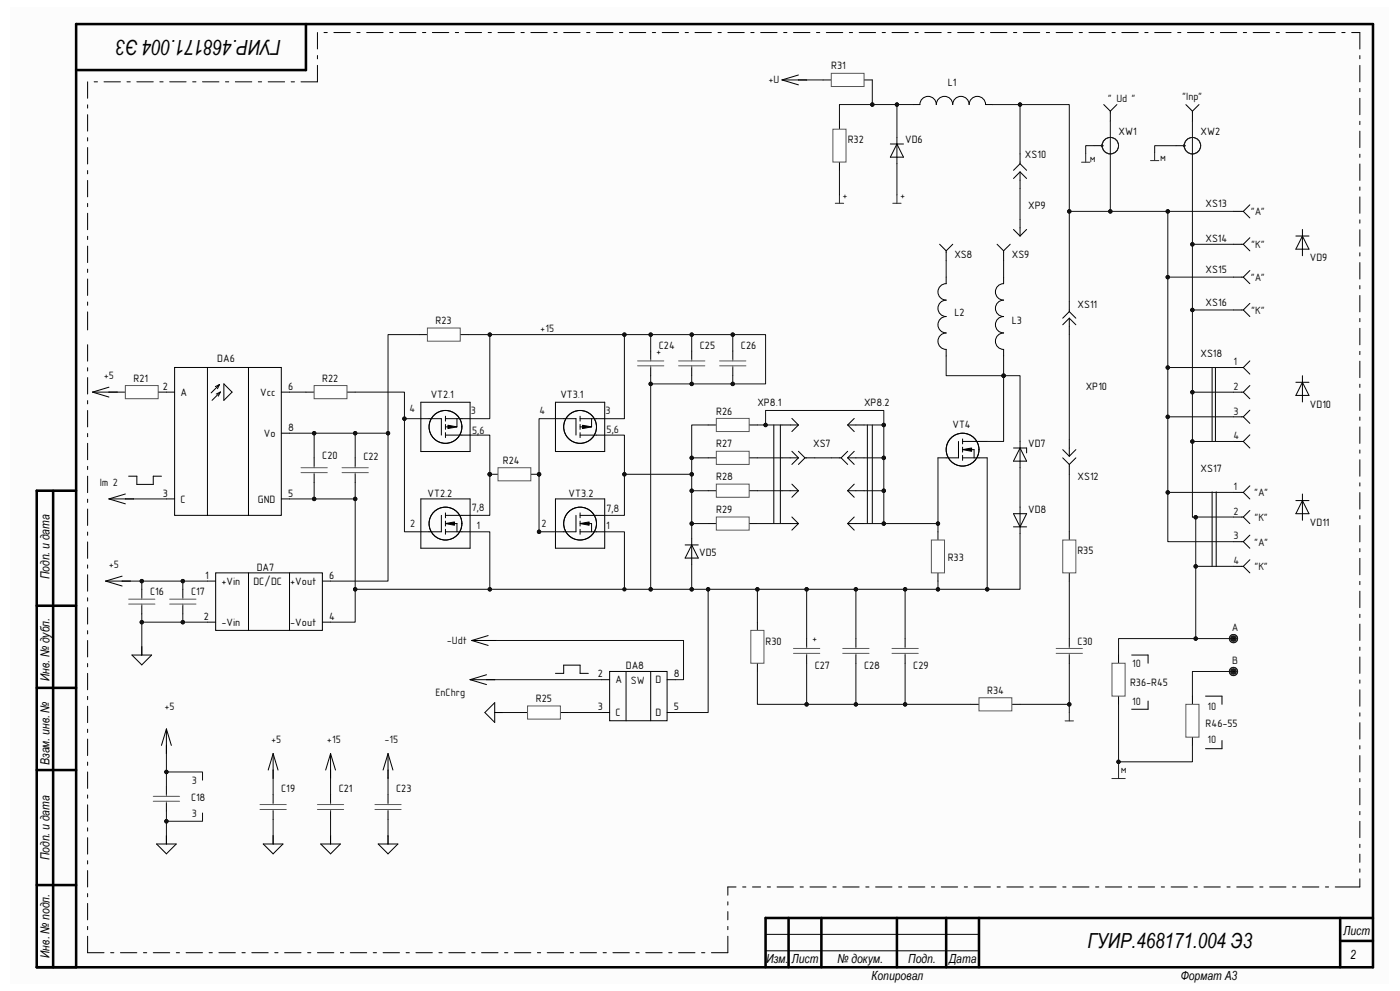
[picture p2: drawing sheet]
<svg xmlns="http://www.w3.org/2000/svg" width="420mm" height="297mm" viewBox="0 0 420 297" stroke-linecap="round" stroke-linejoin="round" font-family="sans-serif">
<defs><g id="words">
<g font-size="6.2">
<text x="84.4" y="11.9" transform="rotate(-180 84.4 11.9)">ГУИР.468171.004 Э3</text>
<text x="326.2" y="284.2">ГУИР.468171.004 Э3</text>
</g>
<g font-size="3.8">
<text x="14.8" y="173.6" transform="rotate(-90 14.8 173.6)">Подп. и дата</text>
<text x="14.8" y="204.2" transform="rotate(-90 14.8 204.2)">Инв. № дубл.</text>
<text x="14.8" y="229.3" transform="rotate(-90 14.8 229.3)">Взам. инв. №</text>
<text x="14.8" y="257.9" transform="rotate(-90 14.8 257.9)">Подп. и дата</text>
<text x="403" y="280.4">Лист</text>
<text x="14.8" y="287.1" transform="rotate(-90 14.8 287.1)">Инв. № подл.</text>
<text x="405" y="287.3">2</text>
<text x="229.9" y="288.8">Изм.</text>
<text x="237.5" y="288.8">Лист</text>
<text x="251.3" y="288.8">№ докум.</text>
<text x="261.4" y="293.7">Копировал</text>
<text x="272.5" y="288.8">Подп.</text>
<text x="284.7" y="288.8">Дата</text>
<text x="354.2" y="293.7">Формат А3</text>
</g>
<g font-size="3.2">
<text x="249.4" y="20.8">R31</text>
<text x="284.3" y="25.7">L1</text>
<text x="335.5" y="40.5">XW1</text>
<text x="360.2" y="40.5">XW2</text>
<text x="254.3" y="43">R32</text>
<text x="271.5" y="43">VD6</text>
<text x="307.5" y="47.3">XS10</text>
<text x="308.4" y="62.7">XP9</text>
<text x="361.7" y="62.1">XS13</text>
<text x="286.3" y="77.5">XS8</text>
<text x="303.5" y="77.5">XS9</text>
<text x="361.7" y="72.5">XS14</text>
<text x="361.7" y="81.8">XS15</text>
<text x="392.9" y="78.3">VD9</text>
<text x="286.3" y="94.7">L2</text>
<text x="323.2" y="92.2">XS11</text>
<text x="361.7" y="91.7">XS16</text>
<text x="130.7" y="97.2">R23</text>
<text x="303.5" y="97.2">L3</text>
<text x="197.7" y="104.5">C24</text>
<text x="210" y="104.5">C25</text>
<text x="222.3" y="104.5">C26</text>
<text x="360.2" y="107">XS18</text>
<text x="65.2" y="108.5">DA6</text>
<text x="40" y="114.4">R21</text>
<text x="48.9" y="116.8">2</text>
<text x="54.1" y="118.6">A</text>
<text x="78.1" y="118.6">Vcc</text>
<text x="86.4" y="116.8">6</text>
<text x="96.7" y="114.4">R22</text>
<text x="129.2" y="119.3">VT2.1</text>
<text x="168.1" y="119.3">VT3.1</text>
<text x="325.7" y="116.8">XP10</text>
<text x="214.9" y="124.2">R26</text>
<text x="227.2" y="121.8">XP8.1</text>
<text x="259.2" y="121.8">XP8.2</text>
<text x="392.9" y="122.1">VD10</text>
<text x="79.1" y="130.9">Vo</text>
<text x="86.4" y="129.2">8</text>
<text x="285.8" y="128.2">VT4</text>
<text x="96.7" y="137.5">C20</text>
<text x="214.9" y="134.1">R27</text>
<text x="244" y="134.1">XS7</text>
<text x="308.4" y="134.1">VD7</text>
<text x="109" y="138">C22</text>
<text x="150.9" y="139">R24</text>
<text x="214.9" y="143.9">R28</text>
<text x="323.2" y="143.9">XS12</text>
<text x="360.2" y="141.5">XS17</text>
<text x="48.9" y="148.8">3</text>
<text x="86.4" y="148.8">5</text>
<text x="128.2" y="148.8">VT2.2</text>
<text x="170.6" y="148.8">VT3.2</text>
<text x="54.1" y="150.6">C</text>
<text x="77.4" y="150.6">GND</text>
<text x="214.9" y="153.8">R29</text>
<text x="308.4" y="153.8">VD8</text>
<text x="392.9" y="157.6">VD11</text>
<text x="209.7" y="166.7">VD5</text>
<text x="323.2" y="166.1">R35</text>
<text x="61.6" y="173.5">1</text>
<text x="77" y="171">DA7</text>
<text x="98.7" y="173.5">6</text>
<text x="284.3" y="168.1">R33</text>
<text x="45" y="178.4">C16</text>
<text x="57.3" y="178.4">C17</text>
<text x="66.4" y="175.2">+Vin</text>
<text x="76" y="175.5">DC/DC</text>
<text x="87.1" y="175.2">+Vout</text>
<text x="61.2" y="185.8">2</text>
<text x="98.7" y="185.8">4</text>
<text x="66.4" y="187.5">-Vin</text>
<text x="87.1" y="187.5">-Vout</text>
<text x="229.7" y="193.2">R30</text>
<text x="323.2" y="193.2">C30</text>
<text x="179.4" y="203">2</text>
<text x="187.8" y="200.6">DA8</text>
<text x="202.1" y="203">8</text>
<text x="244.4" y="200.6">C27</text>
<text x="259.2" y="200.6">C28</text>
<text x="274" y="200.6">C29</text>
<text x="184.6" y="204.8">A</text>
<text x="196.6" y="204.8">D</text>
<text x="296.2" y="207.9">R34</text>
<text x="339" y="205.5">R36-R45</text>
<text x="160.7" y="210.4">R25</text>
<text x="179.4" y="212.9">3</text>
<text x="184.6" y="214.6">C</text>
<text x="196.6" y="214.6">D</text>
<text x="202.1" y="212.9">5</text>
<text x="361.7" y="217.8">R46-55</text>
<text x="57.3" y="239.9">C18</text>
<text x="84.4" y="237.5">C19</text>
<text x="101.6" y="237.5">C21</text>
<text x="118.9" y="237.5">C23</text>
</g>
<g font-size="3.2" fill="#0e0e0e">
<text x="230.5" y="25">+U</text>
<text x="354.8" y="30">&quot;Iпр&quot;</text>
<text x="332.5" y="30.5">&quot; Ud &quot;</text>
<text x="326.9" y="48.6">м</text>
<text x="348.1" y="48.1">м</text>
<text x="252.8" y="59.5">+</text>
<text x="270" y="59.5">+</text>
<text x="375.3" y="64.4">&quot;А&quot;</text>
<text x="375.5" y="74.3">&quot;К&quot;</text>
<text x="375.3" y="84.1">&quot;А&quot;</text>
<text x="375.5" y="94">&quot;К&quot;</text>
<text x="162.1" y="99.5">+15</text>
<text x="196.9" y="106.3">+</text>
<text x="31.2" y="113.7">+5</text>
<text x="370" y="109.5">1</text>
<text x="370" y="116.8">2</text>
<text x="122.9" y="123.5">4</text>
<text x="141.2" y="124.1">3</text>
<text x="161.8" y="124.1">4</text>
<text x="181.6" y="124.1">3</text>
<text x="370" y="124.2">3</text>
<text x="141.6" y="130">5,6</text>
<text x="182" y="129.9">5,6</text>
<text x="370" y="131.6">4</text>
<text x="29.9" y="145.7">Im 2</text>
<text x="370" y="146.9">1</text>
<text x="376.3" y="148.7">&quot;А&quot;</text>
<text x="141.5" y="153.1">7,8</text>
<text x="181.9" y="153.6">7,8</text>
<text x="370" y="154.3">2</text>
<text x="123" y="158">2</text>
<text x="142.9" y="158.5">1</text>
<text x="162.4" y="158">2</text>
<text x="181.8" y="158.5">1</text>
<text x="370" y="161.7">3</text>
<text x="376.4" y="156.1">&quot;К&quot;</text>
<text x="376.3" y="163.5">&quot;А&quot;</text>
<text x="32.6" y="170.3">+5</text>
<text x="370" y="169">4</text>
<text x="376.4" y="170.9">&quot;К&quot;</text>
<text x="369.5" y="189">A</text>
<text x="134" y="193">-Udt</text>
<text x="243.7" y="192.5">+</text>
<text x="339.6" y="199.9">10</text>
<text x="369.7" y="198.9">B</text>
<text x="130.6" y="208.7">EnChrg</text>
<text x="189.3" y="205">SW</text>
<text x="49.4" y="212.7">+5</text>
<text x="339.6" y="211.2">10</text>
<text x="362.3" y="212.7">10</text>
<text x="81.4" y="222.6">+5</text>
<text x="98.1" y="222.6">+15</text>
<text x="115.3" y="222.6">-15</text>
<text x="362.3" y="222.6">10</text>
<text x="336.3" y="231.8">м</text>
<text x="57.5" y="234.9">3</text>
<text x="57.5" y="244.7">3</text>
</g>
</g></defs>
<path d="M3.1 2.3h413.7v292.5h-413.7z" fill-rule="evenodd" fill="#fcfcfc"/>
<g fill="none" stroke="#000" stroke-width=".76">
<path d="M91.8 7.2v13.8h-69M15.9 147.1v142.8M22.8 147.1h-11.8v142.8h400.9v-282.7h-389.1v282.7M11 181.5h11.8M11 206.2h11.8M11 230.8h11.8M11 265.3h11.8M236.6 275.1v14.8M246.4 275.1v14.8M269.1 275.1v14.8M283.8 275.1v14.8M293.7 275.1v14.8"/>
<path d="M402 275.1v14.8M411.9 275.1h-182.2v14.8M402 282h9.9"/>
</g>
<g fill="none" stroke="#000" stroke-width=".3">
<path d="M234.6 24l4.9 1.4M234.6 24h7.4M239.5 22.5l-4.9 1.5M27.8 117.5l4.9 1.5M27.8 117.5h9.8M32.7 116l-4.9 1.5M47.5 117.5h2.4M65.9 115.2l-2.5 2.6M65.9 115.2l-1.3 .7M65.9 115.2l-.7 1.3M66.1 117.5l-2.5 2.5M66.1 117.5l-1.2 .6"/>
<path d="M66.1 117.5l-.6 1.2M363.6 110.2v22.1M364.6 110.2v22.1M232.1 127.4v29.5M234.1 127.4v29.5M260.2 127.4v29.5M261.7 127.4v29.5M32.7 149.5l4.9 1.5M32.7 149.5h7.4M37.6 148.1l-4.9 1.4M38.6 142.7h2.5v2.5h4.9v-2.5h2.4M363.6 147.4v22.4"/>
<path d="M364.8 147.4v22.4M31.7 174.2l4.9 1.4M31.7 174.2h7.4M36.6 172.7l-4.9 1.5M39.6 196.3h5.9l-3 3zM42.5 193.9v2.4M141.5 192l4.9 1.4M141.5 192h7.4M146.4 190.5l-4.9 1.5M339.5 196.3h4.9v2.5M370 191.4h.1M49.9 218.5v7.4"/>
<path d="M49.9 218.5l-1.5 4.9M49.9 218.5l1.5 4.9M141 203.7l5 1.5M141 203.7h7.4M145.5 213.6l2.9-3v5.9zM146 202.2l-5 1.5M148.4 213.6h2.5M166.6 201.8h2.5v-2.5h4.9v2.5h2.5M344.4 210.1v2.5h-4.9M361.7 208.6h4.9v2.5M370 201.3h.1M81.9 225.9v7.4"/>
<path d="M81.9 225.9l-1.4 4.9M81.9 225.9l1.5 4.9M99.2 225.9v7.4M99.2 225.9l-1.5 4.9M99.2 225.9l1.4 4.9M116.4 225.9v7.4M116.4 225.9l-1.5 4.9M116.4 225.9l1.5 4.9M366.6 221.9v2.5h-4.9M47 253h5.9l-3 2.9zM49.9 250.5v2.5M79 253h5.9l-3 2.9z"/>
<path d="M81.9 250.5v2.5M96.2 253h5.9l-2.9 2.9zM99.2 250.5v2.5M113.5 253h5.9l-3 2.9zM116.4 250.5v2.5M229.7 280h64M229.7 285h64"/>
</g>
<g fill="none" stroke="#1c1c1c" stroke-width=".3">
<circle cx="370" cy="191.4" r=".79"/>
<circle cx="370" cy="191.4" r=".2"/>
<circle cx="370" cy="191.3" r=".1"/>
<circle cx="370" cy="191.4" r=".39"/>
<circle cx="370" cy="191.4" r=".59"/>
<circle cx="370" cy="191.4" r="1.23"/>
<circle cx="370" cy="201.3" r=".79"/>
<circle cx="370" cy="201.2" r=".2"/>
<circle cx="370" cy="201.1" r=".1"/>
<circle cx="370" cy="201.3" r=".39"/>
<circle cx="370" cy="201.2" r=".59"/>
<circle cx="370" cy="201.3" r=".59"/>
<circle cx="370" cy="201.3" r="1.23"/>
</g>
<path d="M251.8 58.4v2.5M269.1 58.4v2.5M324.5 48.6h2.5M325.7 46.1v2.5M345.1 48.1h2.5M346.4 45.6v2.5M250.6 60.9h2.5M267.8 60.9h2.5M319.5 216.1h2.5M320.8 213.6v2.5" fill="none" stroke="#262626" stroke-width=".3"/>
<path d="M37.6 115.6h9.9v3.9h-9.9z" fill-rule="evenodd" fill="#fefefe"/>
<path d="M37.6 115.6h9.9v3.9h-9.9z" fill="none" stroke="#585858" stroke-width=".3"/>
<path d="M91.8 117.5h2.4M104.1 117.5h2.5" fill="none" stroke="#000" stroke-width=".3"/>
<path d="M94.2 115.6h9.9v3.9h-9.9z" fill-rule="evenodd" fill="#fefefe"/>
<path d="M94.2 115.6h9.9v3.9h-9.9z" fill="none" stroke="#585858" stroke-width=".3"/>
<path d="M125.8 100.3h2.4M138.1 100.3h2.4" fill="none" stroke="#000" stroke-width=".3"/>
<path d="M128.2 98.3h9.9v4h-9.9z" fill-rule="evenodd" fill="#fefefe"/>
<path d="M128.2 98.3h9.9v4h-9.9z" fill="none" stroke="#585858" stroke-width=".3"/>
<circle cx="146.9" cy="142.1" r=".5" fill="#0e0e0e"/>
<circle cx="146.9" cy="142.1" r=".5" fill="none" stroke="#0e0e0e" stroke-width=".3"/>
<circle cx="161.7" cy="142.1" r=".5" fill="#0e0e0e"/>
<circle cx="161.7" cy="142.1" r=".5" fill="none" stroke="#0e0e0e" stroke-width=".3"/>
<path d="M146.9 142.1h2.5" fill="none" stroke="#000" stroke-width=".3"/>
<circle cx="146.9" cy="142.1" r=".5" fill="#0e0e0e"/>
<circle cx="146.9" cy="142.1" r=".5" fill="none" stroke="#0e0e0e" stroke-width=".3"/>
<path d="M159.2 142.1h2.5" fill="none" stroke="#000" stroke-width=".3"/>
<circle cx="161.7" cy="142.1" r=".5" fill="#0e0e0e"/>
<circle cx="161.7" cy="142.1" r=".5" fill="none" stroke="#0e0e0e" stroke-width=".3"/>
<path d="M149.4 140.2h9.8v3.9h-9.8z" fill-rule="evenodd" fill="#fefefe"/>
<path d="M149.4 140.2h9.8v3.9h-9.8z" fill="none" stroke="#585858" stroke-width=".3"/>
<path d="M155.8 213.6h2.5M168.1 213.6h2.5" fill="none" stroke="#000" stroke-width=".3"/>
<path d="M158.3 211.6h9.8v3.9h-9.8z" fill-rule="evenodd" fill="#fefefe"/>
<path d="M158.3 211.6h9.8v3.9h-9.8z" fill="none" stroke="#585858" stroke-width=".3"/>
<path d="M246.9 24h2.5M259.2 24h2.5" fill="none" stroke="#000" stroke-width=".3"/>
<path d="M249.4 22h9.8v3.9h-9.8z" fill-rule="evenodd" fill="#fefefe"/>
<path d="M249.4 22h9.8v3.9h-9.8z" fill="none" stroke="#585858" stroke-width=".3"/>
<path d="M251.8 36.3v2.4M251.8 48.6v2.4" fill="none" stroke="#000" stroke-width=".3"/>
<path d="M249.9 38.7h3.9v9.9h-3.9z" fill-rule="evenodd" fill="#fefefe"/>
<path d="M249.9 38.7h3.9v9.9h-3.9z" fill="none" stroke="#585858" stroke-width=".3"/>
<path d="M212.4 127.4h2.5M224.7 127.4h2.5" fill="none" stroke="#000" stroke-width=".3"/>
<path d="M214.9 125.4h9.8v3.9h-9.8z" fill-rule="evenodd" fill="#fefefe"/>
<path d="M214.9 125.4h9.8v3.9h-9.8z" fill="none" stroke="#585858" stroke-width=".3"/>
<path d="M212.4 137.2h2.5M224.7 137.2h2.5" fill="none" stroke="#000" stroke-width=".3"/>
<path d="M214.9 135.3h9.8v3.9h-9.8z" fill-rule="evenodd" fill="#fefefe"/>
<path d="M214.9 135.3h9.8v3.9h-9.8z" fill="none" stroke="#585858" stroke-width=".3"/>
<path d="M212.4 147.1h2.5M224.7 147.1h2.5" fill="none" stroke="#000" stroke-width=".3"/>
<path d="M214.9 145.1h9.8v3.9h-9.8z" fill-rule="evenodd" fill="#fefefe"/>
<path d="M214.9 145.1h9.8v3.9h-9.8z" fill="none" stroke="#585858" stroke-width=".3"/>
<path d="M212.4 156.9h2.5M224.7 156.9h2.5" fill="none" stroke="#000" stroke-width=".3"/>
<path d="M214.9 155h9.8v3.9h-9.8z" fill-rule="evenodd" fill="#fefefe"/>
<path d="M214.9 155h9.8v3.9h-9.8z" fill="none" stroke="#585858" stroke-width=".3"/>
<path d="M227.2 186.5v2.4M227.2 198.8v2.4" fill="none" stroke="#000" stroke-width=".3"/>
<path d="M225.2 188.9h4v9.9h-4z" fill-rule="evenodd" fill="#fefefe"/>
<path d="M225.2 188.9h4v9.9h-4z" fill="none" stroke="#585858" stroke-width=".3"/>
<path d="M281.4 159.4v2.5M281.4 171.7v2.5" fill="none" stroke="#000" stroke-width=".3"/>
<path d="M279.4 161.9h3.9v9.8h-3.9z" fill-rule="evenodd" fill="#fefefe"/>
<path d="M279.4 161.9h3.9v9.8h-3.9z" fill="none" stroke="#585858" stroke-width=".3"/>
<path d="M291.2 211.1h2.5M303.5 211.1h2.5" fill="none" stroke="#000" stroke-width=".3"/>
<path d="M293.7 209.1h9.8v4h-9.8z" fill-rule="evenodd" fill="#fefefe"/>
<path d="M293.7 209.1h9.8v4h-9.8z" fill="none" stroke="#585858" stroke-width=".3"/>
<path d="M320.8 159.4v2.5M320.8 171.7v2.5" fill="none" stroke="#000" stroke-width=".3"/>
<path d="M318.8 161.9h3.9v9.8h-3.9z" fill-rule="evenodd" fill="#fefefe"/>
<path d="M318.8 161.9h3.9v9.8h-3.9z" fill="none" stroke="#585858" stroke-width=".3"/>
<path d="M335.6 196.3v2.5M335.6 208.6v2.5" fill="none" stroke="#000" stroke-width=".3"/>
<path d="M333.6 198.8h3.9v9.8h-3.9z" fill-rule="evenodd" fill="#fefefe"/>
<path d="M333.6 198.8h3.9v9.8h-3.9z" fill="none" stroke="#585858" stroke-width=".3"/>
<path d="M357.7 208.6v2.5M357.7 220.9v2.5" fill="none" stroke="#000" stroke-width=".3"/>
<path d="M355.7 211.1h4v9.8h-4z" fill-rule="evenodd" fill="#fefefe"/>
<g fill="none" stroke="#585858" stroke-width=".3">
<path d="M191.3 108.2h7.8M191.3 109.6h7.8M195.2 107.7v.5M195.2 109.6v.5M203.6 108.2h7.9M203.6 109.6h7.9M207.5 107.7v.5M207.5 109.6v.5M215.9 108.2h7.9M215.9 109.6h7.9M219.8 107.7v.5M219.8 109.6v.5"/>
<path d="M94.2 139.7v.5M106.6 139.7v.5M90.3 140.2h7.9M90.3 141.7h7.9M94.2 141.7v.4M102.6 140.2h7.9M102.6 141.7h7.9M106.6 141.7v.4M38.6 179.6h7.9M42.5 179.1v.5M50.9 179.6h7.9M54.8 179.1v.5"/>
<path d="M38.6 181h7.9M42.5 181v.5M50.9 181h7.9M54.8 181v.5M238 194.4h7.9M238 195.8h7.9M242 193.9v.5M242 195.8v.5M252.8 194.4h7.9M252.8 195.8h7.9M256.8 193.9v.5M256.8 195.8v.5"/>
<path d="M267.6 194.4h7.9M267.6 195.8h7.9M271.5 193.9v.5M271.5 195.8v.5M316.8 194.4h7.9M316.8 195.8h7.9M320.8 193.9v.5M320.8 195.8v.5M355.7 211.1h4v9.8h-4zM46 238.7h7.9M49.9 238.2v.5M46 240.1h7.9"/>
<path d="M49.9 240.1v.5M78 241.1h7.9M78 242.6h7.9M81.9 240.6v.5M81.9 242.6v.5M95.2 241.1h7.9M95.2 242.6h7.9M99.2 240.6v.5M99.2 242.6v.5M112.5 241.1h7.8M112.5 242.6h7.8M116.4 240.6v.5"/>
<path d="M116.4 242.6v.5"/>
</g>
<g fill="none" stroke="#000" stroke-width=".3">
<path d="M274 31.3h2a2.47 2.47 0 0 1 2.4-2.4 2.47 2.47 0 0 1 2.5 2.4 2.46 2.46 0 0 1 1.9-2.4 2.46 2.46 0 0 1 2.8 1.4l.2 1a2.46 2.46 0 0 1 1.9-2.4 2.46 2.46 0 0 1 2.8 1.4l.2 1a2.47 2.47 0 0 1 2.5-2.4 2.47 2.47 0 0 1 2.5 2.4h1.9M331.1 31.3l2 2M333.1 33.3v3M335.1 31.3l-2 2M355.7 31.3l2 2M357.7 33.3v3M359.7 31.3l-2 2M267.1 43.2h3.9M269.1 41.2v7.9M269.1 43.2l1.9 3.9h-3.9zM306 46.1v3M306 51.5v5"/>
<path d="M306 49.1l2 1.9M306 49.1l-2 1.9M306 51.5l-2 2M306 51.5l2 2M328.2 43.7h2.4M352.8 43.7h2.5M281.9 73.2l1.9 2M283.8 75.2v2.9M285.8 73.2l-2 2M299.1 73.2l2 2M301.1 75.2v2.9M303.1 73.2l-2 2"/>
<path d="M304 68.8l2 1.9M306 65.8v4.9M308 68.8l-2 1.9M370 63.4h3M370 73.2h3M373 63.4l1.9 1.9M373 73.2l1.9 2M374.9 61.4l-1.9 2M374.9 71.2l-1.9 2M388.7 70.7h4M390.7 68.8v7.8M390.7 70.7l2 4h-4z"/>
<path d="M283.8 83v2a2.47 2.47 0 0 0-2.4 2.5 2.47 2.47 0 0 0 2.4 2.4 2.46 2.46 0 0 0-2.4 2.5 2.46 2.46 0 0 0 2.4 2.5 2.46 2.46 0 0 0-2.4 2.4 2.46 2.46 0 0 0 2.4 2.5 2.47 2.47 0 0 0-2.4 2.5 2.47 2.47 0 0 0 2.4 2.4v2M301.1 83v2a2.47 2.47 0 0 0-2.5 2.5 2.47 2.47 0 0 0 2.5 2.4 2.46 2.46 0 0 0-2.5 2.5 2.46 2.46 0 0 0 2.5 2.5 2.46 2.46 0 0 0-2.5 2.4 2.46 2.46 0 0 0 2.5 2.5 2.47 2.47 0 0 0-2.5 2.5 2.47 2.47 0 0 0 2.5 2.4v2M320.8 90.4v3M320.8 95.4v4.9M320.8 93.4l1.9 2M320.8 93.4l-2 2M320.8 95.4l-2 1.9M320.8 95.4l1.9 1.9M370 83.1h3M370 92.9h3M373 83.1l1.9 1.9M373 92.9l1.9 2"/>
<path d="M374.9 81.1l-1.9 2M374.9 90.9l-1.9 2M49.9 117.5h2.5M52.4 110.1h32v44.4h-32zM62.2 110.1v44.4M67.2 115.1l2.4 2.4-2.4 2.5zM74.5 110.1v44.4M84.4 117.5h2.5M195.2 105.2v2.5M195.2 110.1v2.5M207.5 105.2v2.5M207.5 110.1v2.5"/>
<path d="M219.8 105.2v2.5M219.8 110.1v2.5M370 117.5h3M370 110.2h3M373 117.5l1.9 2M373 110.2l1.9 1.9M374.9 115.5l-1.9 2M374.9 108.2l-1.9 2M388.7 114.6h4M390.7 112.6v7.9M390.7 114.6l2 3.9h-4zM84.4 129.8h2.5"/>
<path d="M94.2 137.2v2.5M106.6 137.2v2.5M126.3 120.6h14.7v14.7h-14.7zM126.3 125.5h6.1v4.9M133.6 125.5h7.4M133.6 130.4h7.4M133.6 127.9h.8M133.6 124.7v1.5M133.6 127.2v1.5M133.6 129.7v1.4M134.4 127.4l2.7 .5-2.7 .5zM137.1 125.5v2.4"/>
<path d="M166.6 120.6h14.8v14.7h-14.8zM166.6 125.5h6.2v4.9M174 125.5h7.4M174 130.4h7.4M174 127.9h.8M174 124.7v1.5M174 127.2v1.5M174 129.7v1.4M174.8 127.5l2.7 .4-2.7 .5zM177.5 125.5v2.4M234.6 137.2h4.9M234.6 127.4h4.9"/>
<path d="M237.6 135.3l1.9 1.9M237.6 125.4l1.9 2M239.5 137.2l-1.9 2M239.5 127.4l-1.9 1.9M239.5 135.3l2 1.9M241.5 137.2h2.9M241.5 137.2l-2 2M249.4 137.2h2.9M252.3 137.2l2 2M254.3 137.2h4.9M254.3 127.4h4.9M254.3 127.4l2 1.9"/>
<path d="M254.3 137.2l2 2M254.3 135.3l-2 1.9M256.3 125.4l-2 2M256.3 135.3l-2 1.9M287.5 132.3v4.9h-6.1M288.8 134.8l2.7-.5v1zM288.8 137.2h7.4M288.8 132.3h7.4M288.8 131.6v1.4M288.8 134v1.5M288.8 136.5v1.5M291.5 134.8h.7v2.4"/>
<path d="M304 134.3h4v1.4M306 132.3v7.9M306 134.3l2 3.9h-4zM318.8 137.2l2 2M318.8 134.8l2 1.9M320.8 131.8v4.9M320.8 139.2v2.9M322.7 137.2l-1.9 2M322.7 134.8l-1.9 1.9M370 132.3h3M370 124.9h3M373 132.3l1.9 2"/>
<path d="M373 124.9l1.9 2M374.9 130.3l-1.9 2M374.9 122.9l-1.9 2M49.9 149.5h2.5M84.4 149.5h2.5M94.2 142.1v2.5M106.6 142.1v2.5M126.2 149.5h14.8v14.8h-14.8zM132.4 154.5v4.9h-6.2M133.6 156.9l2.7-.5v1zM133.6 153.7v1.5M133.6 156.2v1.5"/>
<path d="M133.6 158.6v1.5M133.6 159.4h7.4M133.6 154.5h7.4M136.3 156.9h.8v2.5M166.6 149.5h14.8v14.8h-14.8zM172.8 154.5v4.9h-6.2M174 156.9l2.7-.5v1zM174 159.4h7.4M174 154.5h7.4M174 153.7v1.5M174 156.2v1.5M174 158.6v1.5"/>
<path d="M176.7 156.9h.8v2.5M234.6 156.9h4.9M234.6 147.1h4.9M237.6 155l1.9 1.9M237.6 145.1l1.9 2M239.5 156.9l-1.9 2M239.5 147.1l-1.9 1.9M254.3 156.9h4.9M254.3 147.1h4.9M254.3 147.1l2 1.9M254.3 156.9l2 2M256.3 145.1l-2 2"/>
<path d="M256.3 155l-2 1.9M304 154h4l-2 3.9zM304 157.9h4M306 152v7.9M370 147.6h3M370 155h3M373 155l1.9 1.9M373 147.6l1.9 1.9M374.9 153l-1.9 2M374.9 145.6l-1.9 2M388.7 150h4M390.7 150l2 4h-4z"/>
<path d="M390.7 148.1v7.8M42.5 176.6v2.5M54.8 176.6v2.5M62.2 174.2h2.5M64.7 171.7h32v17.2h-32zM74.5 171.7v17.2M86.9 171.7v17.2M96.7 174.2h2.5M205.5 163.3h4M207.5 161.4v7.8M207.5 163.3l2 4h-4zM370 162.3h3"/>
<path d="M370 169.7h3M373 169.7l1.9 2M373 162.3l1.9 2M374.9 167.8l-1.9 1.9M374.9 160.4l-1.9 1.9M42.5 181.5v2.5M54.8 181.5v2.5M62.2 186.5h2.5M96.7 186.5h2.5M242 191.4v2.5M242 196.3v2.5M256.8 191.4v2.5"/>
<path d="M256.8 196.3v2.5M271.5 191.4v2.5M271.5 196.3v2.5M320.8 191.4v2.5M320.8 196.3v2.5M180.4 203.7h2.5M180.4 213.6h2.5M182.9 201.2h17.2v14.8h-17.2zM187.8 201.2v14.8M195.2 201.2v14.8M200.1 203.7h2.5M200.1 213.6h2.5"/>
<path d="M49.9 235.7v2.5M81.9 238.2v2.4M99.2 238.2v2.4M116.4 238.2v2.4M49.9 240.6v2.5M81.9 243.1v2.5M99.2 243.1v2.5M116.4 243.1v2.5"/>
<circle cx="133.6" cy="128" r="4.9"/>
<circle cx="133.6" cy="127.9" r="4.9"/>
<circle cx="174" cy="128" r="4.9"/>
<circle cx="174" cy="127.9" r="4.9"/>
<circle cx="288.8" cy="134.8" r="4.9"/>
<circle cx="133.6" cy="156.9" r="4.9"/>
<circle cx="174" cy="156.9" r="4.9"/>
</g>
<path d="M134.4 127.4l2.7 .5-2.7 .5zM174.8 127.5l2.7 .4-2.7 .5zM288.8 134.8l2.7-.5v1zM133.6 156.9l2.7-.5v1zM174 156.9l2.7-.5v1z" fill="#000"/>
<g fill="none" stroke="#1c1c1c" stroke-width=".3">
<circle cx="330.6" cy="43.7" r=".22"/>
<circle cx="333.1" cy="43.7" r="2.47"/>
<circle cx="355.3" cy="43.7" r=".22"/>
<circle cx="357.7" cy="43.7" r="2.47"/>
</g>
<path d="M333.6 233.3h4M335.6 228.3v5" fill="none" stroke="#262626" stroke-width=".3"/>
<circle cx="335.5" cy="228.3" r=".5" fill="#0e0e0e"/>
<g fill="none" stroke="#0e0e0e" stroke-width=".3">
<path d="M242 24h4.9M269.1 49.1v9.3M207.5 147.1h4.9M150.9 213.6h4.9M99.2 233.3v4.9M116.4 233.3v4.9M81.9 245.6v4.9M99.2 245.6v4.9M116.4 245.6v4.9"/>
<circle cx="335.5" cy="228.3" r=".5"/>
</g>
<circle cx="207.5" cy="147.1" r=".5" fill="#0e0e0e"/>
<g fill="none" stroke="#0e0e0e" stroke-width=".3">
<path d="M207.5 137.2h4.9"/>
<circle cx="207.5" cy="147.1" r=".5"/>
</g>
<circle cx="207.5" cy="137.2" r=".5" fill="#0e0e0e"/>
<g fill="none" stroke="#0e0e0e" stroke-width=".3">
<path d="M227.2 137.2h7.4M227.2 156.9h7.4M227.2 147.1h7.4M370 155h-11.3M148.4 203.7h32"/>
<circle cx="207.5" cy="137.2" r=".5"/>
</g>
<circle cx="358.7" cy="155" r=".5" fill="#0e0e0e"/>
<g fill="none" stroke="#0e0e0e" stroke-width=".3">
<path d="M357.7 92.9h12.3"/>
<circle cx="358.7" cy="155" r=".5"/>
</g>
<circle cx="357.7" cy="92.9" r=".5" fill="#0e0e0e"/>
<g fill="none" stroke="#0e0e0e" stroke-width=".3">
<path d="M357.7 73.2h12.3"/>
<circle cx="357.7" cy="92.9" r=".5"/>
</g>
<circle cx="357.7" cy="73.2" r=".5" fill="#0e0e0e"/>
<g fill="none" stroke="#0e0e0e" stroke-width=".3">
<path d="M227.2 127.4h7.4M148.9 192h56.2v11.7h-2.5"/>
<circle cx="357.7" cy="73.2" r=".5"/>
</g>
<circle cx="229.7" cy="127.4" r=".5" fill="#0e0e0e"/>
<g fill="none" stroke="#0e0e0e" stroke-width=".3">
<path d="M229.7 127.4v-4.4h35.4v4.4h-5.9"/>
<circle cx="229.7" cy="127.4" r=".5"/>
</g>
<circle cx="265.1" cy="127.4" r=".5" fill="#0e0e0e"/>
<circle cx="265.1" cy="127.4" r=".5" fill="none" stroke="#0e0e0e" stroke-width=".3"/>
<circle cx="229.7" cy="127.4" r=".5" fill="#0e0e0e"/>
<g fill="none" stroke="#0e0e0e" stroke-width=".3">
<path d="M335.6 211.1v17.2h22.1v-4.9"/>
<circle cx="229.7" cy="127.4" r=".5"/>
</g>
<circle cx="335.5" cy="228.3" r=".5" fill="#0e0e0e"/>
<g fill="none" stroke="#0e0e0e" stroke-width=".3">
<path d="M86.9 149.5h19.7"/>
<circle cx="335.5" cy="228.3" r=".5"/>
</g>
<circle cx="94.2" cy="149.5" r=".5" fill="#0e0e0e"/>
<circle cx="94.2" cy="149.5" r=".5" fill="none" stroke="#0e0e0e" stroke-width=".3"/>
<circle cx="106.6" cy="149.5" r=".5" fill="#0e0e0e"/>
<g fill="none" stroke="#0e0e0e" stroke-width=".3">
<path d="M269.1 31.3v9.9"/>
<circle cx="106.6" cy="149.5" r=".5"/>
</g>
<circle cx="269.1" cy="31.3" r=".5" fill="#0e0e0e"/>
<g fill="none" stroke="#0e0e0e" stroke-width=".3">
<path d="M49.9 225.9v5.5"/>
<circle cx="269.1" cy="31.3" r=".5"/>
</g>
<circle cx="49.9" cy="231.4" r=".5" fill="#0e0e0e"/>
<g fill="none" stroke="#0e0e0e" stroke-width=".3">
<path d="M60.8 243.7v2.4h-10.9v4.4"/>
<circle cx="49.9" cy="231.4" r=".5"/>
</g>
<circle cx="49.9" cy="246.1" r=".5" fill="#0e0e0e"/>
<g fill="none" stroke="#0e0e0e" stroke-width=".3">
<path d="M60.8 233.8v-2.4h-10.9v4.3"/>
<circle cx="49.9" cy="246.1" r=".5"/>
</g>
<circle cx="49.9" cy="231.4" r=".5" fill="#0e0e0e"/>
<g fill="none" stroke="#0e0e0e" stroke-width=".3">
<path d="M251.8 51v7.4M227.2 176.6v9.9"/>
<circle cx="49.9" cy="231.4" r=".5"/>
</g>
<circle cx="227.2" cy="176.6" r=".5" fill="#0e0e0e"/>
<g fill="none" stroke="#0e0e0e" stroke-width=".3">
<path d="M256.8 198.8v12.3"/>
<circle cx="227.2" cy="176.6" r=".5"/>
</g>
<circle cx="256.8" cy="211.1" r=".5" fill="#0e0e0e"/>
<g fill="none" stroke="#0e0e0e" stroke-width=".3">
<path d="M86.9 117.5h4.9M86.9 129.8h19.7v7.4"/>
<circle cx="256.8" cy="211.1" r=".5"/>
</g>
<circle cx="94.2" cy="129.8" r=".5" fill="#0e0e0e"/>
<circle cx="94.2" cy="129.8" r=".5" fill="none" stroke="#0e0e0e" stroke-width=".3"/>
<circle cx="106.6" cy="129.8" r=".5" fill="#0e0e0e"/>
<g fill="none" stroke="#0e0e0e" stroke-width=".3">
<path d="M94.2 144.6v4.9"/>
<circle cx="106.6" cy="129.8" r=".5"/>
</g>
<circle cx="94.2" cy="149.5" r=".5" fill="#0e0e0e"/>
<g fill="none" stroke="#0e0e0e" stroke-width=".3">
<path d="M94.2 129.8v7.4"/>
<circle cx="94.2" cy="149.5" r=".5"/>
</g>
<circle cx="94.2" cy="129.8" r=".5" fill="#0e0e0e"/>
<g fill="none" stroke="#0e0e0e" stroke-width=".3">
<path d="M125.8 100.3h-9.4v29.5M40.1 149.5h9.8"/>
<circle cx="94.2" cy="129.8" r=".5"/>
</g>
<circle cx="116.4" cy="129.8" r=".5" fill="#0e0e0e"/>
<g fill="none" stroke="#0e0e0e" stroke-width=".3">
<path d="M81.9 233.3v4.9M49.9 243.1v3"/>
<circle cx="116.4" cy="129.8" r=".5"/>
</g>
<circle cx="49.9" cy="246.1" r=".5" fill="#0e0e0e"/>
<g fill="none" stroke="#0e0e0e" stroke-width=".3">
<path d="M256.8 176.6v14.8"/>
<circle cx="49.9" cy="246.1" r=".5"/>
</g>
<circle cx="256.8" cy="176.6" r=".5" fill="#0e0e0e"/>
<g fill="none" stroke="#0e0e0e" stroke-width=".3">
<path d="M141 159.4h5.9v17.2"/>
<circle cx="256.8" cy="176.6" r=".5"/>
</g>
<circle cx="146.9" cy="176.6" r=".5" fill="#0e0e0e"/>
<g fill="none" stroke="#0e0e0e" stroke-width=".3">
<path d="M146.9 142.1v12.4h-5.9"/>
<circle cx="146.9" cy="176.6" r=".5"/>
</g>
<circle cx="146.9" cy="142.1" r=".5" fill="#0e0e0e"/>
<g fill="none" stroke="#0e0e0e" stroke-width=".3">
<path d="M141 130.4h5.9v11.7"/>
<circle cx="146.9" cy="142.1" r=".5"/>
</g>
<circle cx="146.9" cy="142.1" r=".5" fill="#0e0e0e"/>
<g fill="none" stroke="#0e0e0e" stroke-width=".3">
<path d="M126.3 125.5h-5v33.9h4.9"/>
<circle cx="146.9" cy="142.1" r=".5"/>
</g>
<circle cx="121.3" cy="125.5" r=".5" fill="#0e0e0e"/>
<g fill="none" stroke="#0e0e0e" stroke-width=".3">
<path d="M106.6 176.6h88.6"/>
<circle cx="121.3" cy="125.5" r=".5"/>
</g>
<circle cx="106.6" cy="176.6" r=".5" fill="#0e0e0e"/>
<circle cx="106.6" cy="176.6" r=".5" fill="none" stroke="#0e0e0e" stroke-width=".3"/>
<circle cx="146.9" cy="176.6" r=".5" fill="#0e0e0e"/>
<circle cx="146.9" cy="176.6" r=".5" fill="none" stroke="#0e0e0e" stroke-width=".3"/>
<circle cx="195.2" cy="176.6" r=".5" fill="#0e0e0e"/>
<g fill="none" stroke="#0e0e0e" stroke-width=".3">
<path d="M166.6 125.5h-4.9v33.9"/>
<circle cx="195.2" cy="176.6" r=".5"/>
</g>
<circle cx="161.7" cy="159.4" r=".5" fill="#0e0e0e"/>
<circle cx="161.7" cy="159.4" r=".5" fill="none" stroke="#0e0e0e" stroke-width=".3"/>
<circle cx="161.7" cy="142.1" r=".5" fill="#0e0e0e"/>
<g fill="none" stroke="#0e0e0e" stroke-width=".3">
<path d="M181.4 159.4h5.9v17.2"/>
<circle cx="161.7" cy="142.1" r=".5"/>
</g>
<circle cx="187.3" cy="176.6" r=".5" fill="#0e0e0e"/>
<g fill="none" stroke="#0e0e0e" stroke-width=".3">
<path d="M181.4 130.4h5.9v24.1h-5.9"/>
<circle cx="187.3" cy="176.6" r=".5"/>
</g>
<circle cx="187.3" cy="142.1" r=".5" fill="#0e0e0e"/>
<g fill="none" stroke="#0e0e0e" stroke-width=".3">
<path d="M42.5 174.2v2.4"/>
<circle cx="187.3" cy="142.1" r=".5"/>
</g>
<circle cx="42.5" cy="174.2" r=".5" fill="#0e0e0e"/>
<g fill="none" stroke="#0e0e0e" stroke-width=".3">
<path d="M42.5 186.5v7.4"/>
<circle cx="42.5" cy="174.2" r=".5"/>
</g>
<circle cx="42.5" cy="186.5" r=".5" fill="#0e0e0e"/>
<g fill="none" stroke="#0e0e0e" stroke-width=".3">
<path d="M195.2 100.3h12.3v4.9"/>
<circle cx="42.5" cy="186.5" r=".5"/>
</g>
<circle cx="207.5" cy="100.3" r=".5" fill="#0e0e0e"/>
<circle cx="207.5" cy="100.3" r=".5" fill="none" stroke="#0e0e0e" stroke-width=".3"/>
<circle cx="195.2" cy="100.3" r=".5" fill="#0e0e0e"/>
<g fill="none" stroke="#0e0e0e" stroke-width=".3">
<path d="M207.5 100.3h12.3v4.9"/>
<circle cx="195.2" cy="100.3" r=".5"/>
</g>
<circle cx="219.8" cy="100.3" r=".5" fill="#0e0e0e"/>
<circle cx="219.8" cy="100.3" r=".5" fill="none" stroke="#0e0e0e" stroke-width=".3"/>
<circle cx="207.5" cy="100.3" r=".5" fill="#0e0e0e"/>
<g fill="none" stroke="#0e0e0e" stroke-width=".3">
<path d="M195.2 112.6v2.5"/>
<circle cx="207.5" cy="100.3" r=".5"/>
</g>
<circle cx="195.2" cy="115.1" r=".5" fill="#0e0e0e"/>
<g fill="none" stroke="#0e0e0e" stroke-width=".3">
<path d="M207.5 112.6v2.5"/>
<circle cx="195.2" cy="115.1" r=".5"/>
</g>
<circle cx="207.5" cy="115.1" r=".5" fill="#0e0e0e"/>
<g fill="none" stroke="#0e0e0e" stroke-width=".3">
<path d="M219.8 112.6v2.5"/>
<circle cx="207.5" cy="115.1" r=".5"/>
</g>
<circle cx="219.8" cy="115.1" r=".5" fill="#0e0e0e"/>
<g fill="none" stroke="#0e0e0e" stroke-width=".3">
<path d="M281.4 174.2v2.4"/>
<circle cx="219.8" cy="115.1" r=".5"/>
</g>
<circle cx="281.4" cy="176.6" r=".5" fill="#0e0e0e"/>
<g fill="none" stroke="#0e0e0e" stroke-width=".3">
<path d="M281.4 156.9v2.5"/>
<circle cx="281.4" cy="176.6" r=".5"/>
</g>
<circle cx="281.4" cy="156.9" r=".5" fill="#0e0e0e"/>
<g fill="none" stroke="#0e0e0e" stroke-width=".3">
<path d="M265.1 137.2v9.9"/>
<circle cx="281.4" cy="156.9" r=".5"/>
</g>
<circle cx="265.1" cy="137.2" r=".5" fill="#0e0e0e"/>
<circle cx="265.1" cy="137.2" r=".5" fill="none" stroke="#0e0e0e" stroke-width=".3"/>
<circle cx="265.1" cy="147.1" r=".5" fill="#0e0e0e"/>
<g fill="none" stroke="#0e0e0e" stroke-width=".3">
<path d="M219.8 100.3h9.9v14.8h-34.5v61.5h46.8v14.8M244.4 137.2h5"/>
<circle cx="265.1" cy="147.1" r=".5"/>
</g>
<circle cx="219.8" cy="100.3" r=".5" fill="#0e0e0e"/>
<circle cx="219.8" cy="100.3" r=".5" fill="none" stroke="#0e0e0e" stroke-width=".3"/>
<circle cx="219.8" cy="115.1" r=".5" fill="#0e0e0e"/>
<circle cx="219.8" cy="115.1" r=".5" fill="none" stroke="#0e0e0e" stroke-width=".3"/>
<circle cx="207.5" cy="115.1" r=".5" fill="#0e0e0e"/>
<circle cx="207.5" cy="115.1" r=".5" fill="none" stroke="#0e0e0e" stroke-width=".3"/>
<circle cx="195.2" cy="115.1" r=".5" fill="#0e0e0e"/>
<circle cx="195.2" cy="115.1" r=".5" fill="none" stroke="#0e0e0e" stroke-width=".3"/>
<circle cx="195.2" cy="176.6" r=".5" fill="#0e0e0e"/>
<circle cx="195.2" cy="176.6" r=".5" fill="none" stroke="#0e0e0e" stroke-width=".3"/>
<circle cx="207.5" cy="176.6" r=".5" fill="#0e0e0e"/>
<circle cx="207.5" cy="176.6" r=".5" fill="none" stroke="#0e0e0e" stroke-width=".3"/>
<circle cx="212.4" cy="176.6" r=".5" fill="#0e0e0e"/>
<circle cx="212.4" cy="176.6" r=".5" fill="none" stroke="#0e0e0e" stroke-width=".3"/>
<circle cx="227.2" cy="176.6" r=".5" fill="#0e0e0e"/>
<circle cx="227.2" cy="176.6" r=".5" fill="none" stroke="#0e0e0e" stroke-width=".3"/>
<circle cx="242" cy="176.6" r=".5" fill="#0e0e0e"/>
<g fill="none" stroke="#0e0e0e" stroke-width=".3">
<path d="M212.4 176.6v37h-9.8"/>
<circle cx="242" cy="176.6" r=".5"/>
</g>
<circle cx="212.4" cy="176.6" r=".5" fill="#0e0e0e"/>
<g fill="none" stroke="#0e0e0e" stroke-width=".3">
<path d="M271.5 176.6v14.8M170.6 213.6h9.8"/>
<circle cx="212.4" cy="176.6" r=".5"/>
</g>
<circle cx="271.5" cy="176.6" r=".5" fill="#0e0e0e"/>
<g fill="none" stroke="#0e0e0e" stroke-width=".3">
<path d="M271.5 198.8v12.3"/>
<circle cx="271.5" cy="176.6" r=".5"/>
</g>
<circle cx="271.5" cy="211.1" r=".5" fill="#0e0e0e"/>
<g fill="none" stroke="#0e0e0e" stroke-width=".3">
<path d="M306 31.3v14.8M370 201.3h-12.3v7.3"/>
<circle cx="271.5" cy="211.1" r=".5"/>
</g>
<circle cx="306" cy="31.3" r=".5" fill="#0e0e0e"/>
<g fill="none" stroke="#0e0e0e" stroke-width=".3">
<path d="M306 56.5v9.3M296.2 137.2v39.4M306 140.2v11.8"/>
<circle cx="306" cy="31.3" r=".5"/>
</g>
<circle cx="296.2" cy="176.6" r=".5" fill="#0e0e0e"/>
<g fill="none" stroke="#0e0e0e" stroke-width=".3">
<path d="M350.3 83.1h19.7"/>
<circle cx="296.2" cy="176.6" r=".5"/>
</g>
<circle cx="350.3" cy="83.1" r=".5" fill="#0e0e0e"/>
<g fill="none" stroke="#0e0e0e" stroke-width=".3">
<path d="M259.2 147.1h5.9v9.8"/>
<circle cx="350.3" cy="83.1" r=".5"/>
</g>
<circle cx="265.1" cy="147.1" r=".5" fill="#0e0e0e"/>
<circle cx="265.1" cy="147.1" r=".5" fill="none" stroke="#0e0e0e" stroke-width=".3"/>
<circle cx="265.1" cy="156.9" r=".5" fill="#0e0e0e"/>
<g fill="none" stroke="#0e0e0e" stroke-width=".3">
<path d="M350.3 110.2h19.7"/>
<circle cx="265.1" cy="156.9" r=".5"/>
</g>
<circle cx="350.3" cy="110.2" r=".5" fill="#0e0e0e"/>
<g fill="none" stroke="#0e0e0e" stroke-width=".3">
<path d="M350.3 124.9h19.7"/>
<circle cx="350.3" cy="110.2" r=".5"/>
</g>
<circle cx="350.3" cy="124.9" r=".5" fill="#0e0e0e"/>
<g fill="none" stroke="#0e0e0e" stroke-width=".3">
<path d="M357.7 117.5h12.3"/>
<circle cx="350.3" cy="124.9" r=".5"/>
</g>
<circle cx="357.7" cy="117.5" r=".5" fill="#0e0e0e"/>
<g fill="none" stroke="#0e0e0e" stroke-width=".3">
<path d="M357.7 132.3h12.3"/>
<circle cx="357.7" cy="117.5" r=".5"/>
</g>
<circle cx="357.7" cy="132.3" r=".5" fill="#0e0e0e"/>
<g fill="none" stroke="#0e0e0e" stroke-width=".3">
<path d="M350.3 147.6h19.7"/>
<circle cx="357.7" cy="132.3" r=".5"/>
</g>
<circle cx="350.3" cy="147.6" r=".5" fill="#0e0e0e"/>
<g fill="none" stroke="#0e0e0e" stroke-width=".3">
<path d="M358.7 169.7h11.3"/>
<circle cx="350.3" cy="147.6" r=".5"/>
</g>
<circle cx="358.7" cy="169.7" r=".5" fill="#0e0e0e"/>
<g fill="none" stroke="#0e0e0e" stroke-width=".3">
<path d="M370 63.4h-19.7v98.9h19.7"/>
<circle cx="358.7" cy="169.7" r=".5"/>
</g>
<circle cx="350.3" cy="63.4" r=".5" fill="#0e0e0e"/>
<circle cx="350.3" cy="63.4" r=".5" fill="none" stroke="#0e0e0e" stroke-width=".3"/>
<circle cx="350.3" cy="83.1" r=".5" fill="#0e0e0e"/>
<circle cx="350.3" cy="83.1" r=".5" fill="none" stroke="#0e0e0e" stroke-width=".3"/>
<circle cx="350.3" cy="110.2" r=".5" fill="#0e0e0e"/>
<circle cx="350.3" cy="110.2" r=".5" fill="none" stroke="#0e0e0e" stroke-width=".3"/>
<circle cx="350.3" cy="124.9" r=".5" fill="#0e0e0e"/>
<circle cx="350.3" cy="124.9" r=".5" fill="none" stroke="#0e0e0e" stroke-width=".3"/>
<circle cx="350.3" cy="147.6" r=".5" fill="#0e0e0e"/>
<g fill="none" stroke="#0e0e0e" stroke-width=".3">
<path d="M212.4 127.4h-4.9v29.5h4.9"/>
<circle cx="350.3" cy="147.6" r=".5"/>
</g>
<circle cx="207.5" cy="156.9" r=".5" fill="#0e0e0e"/>
<circle cx="207.5" cy="156.9" r=".5" fill="none" stroke="#0e0e0e" stroke-width=".3"/>
<circle cx="207.5" cy="147.1" r=".5" fill="#0e0e0e"/>
<circle cx="207.5" cy="147.1" r=".5" fill="none" stroke="#0e0e0e" stroke-width=".3"/>
<circle cx="207.5" cy="142.1" r=".5" fill="#0e0e0e"/>
<circle cx="207.5" cy="142.1" r=".5" fill="none" stroke="#0e0e0e" stroke-width=".3"/>
<circle cx="207.5" cy="137.2" r=".5" fill="#0e0e0e"/>
<g fill="none" stroke="#0e0e0e" stroke-width=".3">
<path d="M207.5 156.9v4.5"/>
<circle cx="207.5" cy="137.2" r=".5"/>
</g>
<circle cx="207.5" cy="156.9" r=".5" fill="#0e0e0e"/>
<g fill="none" stroke="#0e0e0e" stroke-width=".3">
<path d="M207.5 169.2v7.4"/>
<circle cx="207.5" cy="156.9" r=".5"/>
</g>
<circle cx="207.5" cy="176.6" r=".5" fill="#0e0e0e"/>
<g fill="none" stroke="#0e0e0e" stroke-width=".3">
<path d="M227.2 201.2v9.9h64"/>
<circle cx="207.5" cy="176.6" r=".5"/>
</g>
<circle cx="242" cy="211.1" r=".5" fill="#0e0e0e"/>
<circle cx="242" cy="211.1" r=".5" fill="none" stroke="#0e0e0e" stroke-width=".3"/>
<circle cx="256.8" cy="211.1" r=".5" fill="#0e0e0e"/>
<circle cx="256.8" cy="211.1" r=".5" fill="none" stroke="#0e0e0e" stroke-width=".3"/>
<circle cx="271.5" cy="211.1" r=".5" fill="#0e0e0e"/>
<g fill="none" stroke="#0e0e0e" stroke-width=".3">
<path d="M242 198.8v12.3"/>
<circle cx="271.5" cy="211.1" r=".5"/>
</g>
<circle cx="242" cy="211.1" r=".5" fill="#0e0e0e"/>
<g fill="none" stroke="#0e0e0e" stroke-width=".3">
<path d="M39.1 174.2h23.1"/>
<circle cx="242" cy="211.1" r=".5"/>
</g>
<circle cx="42.5" cy="174.2" r=".5" fill="#0e0e0e"/>
<circle cx="42.5" cy="174.2" r=".5" fill="none" stroke="#0e0e0e" stroke-width=".3"/>
<circle cx="54.8" cy="174.2" r=".5" fill="#0e0e0e"/>
<g fill="none" stroke="#0e0e0e" stroke-width=".3">
<path d="M42.5 184v2.5h19.7"/>
<circle cx="54.8" cy="174.2" r=".5"/>
</g>
<circle cx="42.5" cy="186.5" r=".5" fill="#0e0e0e"/>
<circle cx="42.5" cy="186.5" r=".5" fill="none" stroke="#0e0e0e" stroke-width=".3"/>
<circle cx="54.8" cy="186.5" r=".5" fill="#0e0e0e"/>
<g fill="none" stroke="#0e0e0e" stroke-width=".3">
<path d="M54.8 184v2.5"/>
<circle cx="54.8" cy="186.5" r=".5"/>
</g>
<circle cx="54.8" cy="186.5" r=".5" fill="#0e0e0e"/>
<g fill="none" stroke="#0e0e0e" stroke-width=".3">
<path d="M54.8 174.2v2.4"/>
<circle cx="54.8" cy="186.5" r=".5"/>
</g>
<circle cx="54.8" cy="174.2" r=".5" fill="#0e0e0e"/>
<g fill="none" stroke="#0e0e0e" stroke-width=".3">
<path d="M333.1 36.3v27.1M328.2 43.7h-2.5v2.4M352.8 43.7h-6.4v1.9"/>
<circle cx="54.8" cy="174.2" r=".5"/>
</g>
<circle cx="333.1" cy="63.4" r=".5" fill="#0e0e0e"/>
<g fill="none" stroke="#0e0e0e" stroke-width=".3">
<path d="M370 191.4h-34.4v4.9"/>
<circle cx="333.1" cy="63.4" r=".5"/>
</g>
<circle cx="358.7" cy="191.4" r=".5" fill="#0e0e0e"/>
<g fill="none" stroke="#0e0e0e" stroke-width=".3">
<path d="M357.7 36.3v118.7h1v36.4"/>
<circle cx="358.7" cy="191.4" r=".5"/>
</g>
<circle cx="357.7" cy="73.2" r=".5" fill="#0e0e0e"/>
<circle cx="357.7" cy="73.2" r=".5" fill="none" stroke="#0e0e0e" stroke-width=".3"/>
<circle cx="357.7" cy="92.9" r=".5" fill="#0e0e0e"/>
<circle cx="357.7" cy="92.9" r=".5" fill="none" stroke="#0e0e0e" stroke-width=".3"/>
<circle cx="357.7" cy="117.5" r=".5" fill="#0e0e0e"/>
<circle cx="357.7" cy="117.5" r=".5" fill="none" stroke="#0e0e0e" stroke-width=".3"/>
<circle cx="357.7" cy="132.3" r=".5" fill="#0e0e0e"/>
<circle cx="357.7" cy="132.3" r=".5" fill="none" stroke="#0e0e0e" stroke-width=".3"/>
<circle cx="358.7" cy="155" r=".5" fill="#0e0e0e"/>
<circle cx="358.7" cy="155" r=".5" fill="none" stroke="#0e0e0e" stroke-width=".3"/>
<circle cx="358.7" cy="169.7" r=".5" fill="#0e0e0e"/>
<circle cx="358.7" cy="169.7" r=".5" fill="none" stroke="#0e0e0e" stroke-width=".3"/>
<circle cx="358.7" cy="191.4" r=".5" fill="#0e0e0e"/>
<g fill="none" stroke="#0e0e0e" stroke-width=".3">
<path d="M106.6 144.6v41.9h-7.4"/>
<circle cx="358.7" cy="191.4" r=".5"/>
</g>
<circle cx="106.6" cy="176.6" r=".5" fill="#0e0e0e"/>
<circle cx="106.6" cy="176.6" r=".5" fill="none" stroke="#0e0e0e" stroke-width=".3"/>
<circle cx="106.6" cy="149.5" r=".5" fill="#0e0e0e"/>
<g fill="none" stroke="#0e0e0e" stroke-width=".3">
<path d="M106.6 129.8h9.8v44.4h-17.2"/>
<circle cx="106.6" cy="149.5" r=".5"/>
</g>
<circle cx="116.4" cy="129.8" r=".5" fill="#0e0e0e"/>
<circle cx="116.4" cy="129.8" r=".5" fill="none" stroke="#0e0e0e" stroke-width=".3"/>
<circle cx="106.6" cy="129.8" r=".5" fill="#0e0e0e"/>
<g fill="none" stroke="#0e0e0e" stroke-width=".3">
<path d="M140.5 100.3h6.4v25.2h-5.9"/>
<circle cx="106.6" cy="129.8" r=".5"/>
</g>
<circle cx="146.9" cy="100.3" r=".5" fill="#0e0e0e"/>
<g fill="none" stroke="#0e0e0e" stroke-width=".3">
<path d="M146.9 100.3h48.3v4.9"/>
<circle cx="146.9" cy="100.3" r=".5"/>
</g>
<circle cx="146.9" cy="100.3" r=".5" fill="#0e0e0e"/>
<circle cx="146.9" cy="100.3" r=".5" fill="none" stroke="#0e0e0e" stroke-width=".3"/>
<circle cx="187.3" cy="100.3" r=".5" fill="#0e0e0e"/>
<circle cx="187.3" cy="100.3" r=".5" fill="none" stroke="#0e0e0e" stroke-width=".3"/>
<circle cx="195.2" cy="100.3" r=".5" fill="#0e0e0e"/>
<g fill="none" stroke="#0e0e0e" stroke-width=".3">
<path d="M187.3 100.3v25.2h-5.9"/>
<circle cx="195.2" cy="100.3" r=".5"/>
</g>
<circle cx="187.3" cy="100.3" r=".5" fill="#0e0e0e"/>
<g fill="none" stroke="#0e0e0e" stroke-width=".3">
<path d="M306 211.1h14.8"/>
<circle cx="187.3" cy="100.3" r=".5"/>
</g>
<circle cx="320.8" cy="211.1" r=".5" fill="#0e0e0e"/>
<g fill="none" stroke="#0e0e0e" stroke-width=".3">
<path d="M320.8 198.8v14.8"/>
<circle cx="320.8" cy="211.1" r=".5"/>
</g>
<circle cx="320.8" cy="211.1" r=".5" fill="#0e0e0e"/>
<g fill="none" stroke="#0e0e0e" stroke-width=".3">
<path d="M320.8 63.4v27M320.8 142.1v17.3M320.8 174.2v17.2"/>
<circle cx="320.8" cy="211.1" r=".5"/>
</g>
<circle cx="320.8" cy="63.4" r=".5" fill="#0e0e0e"/>
<g fill="none" stroke="#0e0e0e" stroke-width=".3">
<path d="M283.8 78.1v4.9M320.8 100.3v31.5M306 159.9v16.7h-64"/>
<circle cx="320.8" cy="63.4" r=".5"/>
</g>
<circle cx="296.2" cy="176.6" r=".5" fill="#0e0e0e"/>
<circle cx="296.2" cy="176.6" r=".5" fill="none" stroke="#0e0e0e" stroke-width=".3"/>
<circle cx="281.4" cy="176.6" r=".5" fill="#0e0e0e"/>
<circle cx="281.4" cy="176.6" r=".5" fill="none" stroke="#0e0e0e" stroke-width=".3"/>
<circle cx="271.5" cy="176.6" r=".5" fill="#0e0e0e"/>
<circle cx="271.5" cy="176.6" r=".5" fill="none" stroke="#0e0e0e" stroke-width=".3"/>
<circle cx="256.8" cy="176.6" r=".5" fill="#0e0e0e"/>
<circle cx="256.8" cy="176.6" r=".5" fill="none" stroke="#0e0e0e" stroke-width=".3"/>
<circle cx="242" cy="176.6" r=".5" fill="#0e0e0e"/>
<g fill="none" stroke="#0e0e0e" stroke-width=".3">
<path d="M301.1 78.1v4.9M283.8 106.7v5.9h22.2v19.7"/>
<circle cx="242" cy="176.6" r=".5"/>
</g>
<circle cx="301.1" cy="112.6" r=".5" fill="#0e0e0e"/>
<g fill="none" stroke="#0e0e0e" stroke-width=".3">
<path d="M301.1 106.7v5.9"/>
<circle cx="301.1" cy="112.6" r=".5"/>
</g>
<circle cx="301.1" cy="112.6" r=".5" fill="#0e0e0e"/>
<g fill="none" stroke="#0e0e0e" stroke-width=".3">
<path d="M297.6 31.3h23.2v32.1h29.5"/>
<circle cx="301.1" cy="112.6" r=".5"/>
</g>
<circle cx="306" cy="31.3" r=".5" fill="#0e0e0e"/>
<circle cx="306" cy="31.3" r=".5" fill="none" stroke="#0e0e0e" stroke-width=".3"/>
<circle cx="320.8" cy="63.4" r=".5" fill="#0e0e0e"/>
<circle cx="320.8" cy="63.4" r=".5" fill="none" stroke="#0e0e0e" stroke-width=".3"/>
<circle cx="333.1" cy="63.4" r=".5" fill="#0e0e0e"/>
<circle cx="333.1" cy="63.4" r=".5" fill="none" stroke="#0e0e0e" stroke-width=".3"/>
<circle cx="350.3" cy="63.4" r=".5" fill="#0e0e0e"/>
<g fill="none" stroke="#0e0e0e" stroke-width=".3">
<path d="M301.1 112.6v19.7h-4.9"/>
<circle cx="350.3" cy="63.4" r=".5"/>
</g>
<circle cx="301.1" cy="112.6" r=".5" fill="#0e0e0e"/>
<g fill="none" stroke="#0e0e0e" stroke-width=".3">
<path d="M161.7 159.4h4.9"/>
<circle cx="301.1" cy="112.6" r=".5"/>
</g>
<circle cx="161.7" cy="159.4" r=".5" fill="#0e0e0e"/>
<g fill="none" stroke="#0e0e0e" stroke-width=".3">
<path d="M265.1 127.4v9.8h-5.9"/>
<circle cx="161.7" cy="159.4" r=".5"/>
</g>
<circle cx="265.1" cy="137.2" r=".5" fill="#0e0e0e"/>
<circle cx="265.1" cy="137.2" r=".5" fill="none" stroke="#0e0e0e" stroke-width=".3"/>
<circle cx="265.1" cy="127.4" r=".5" fill="#0e0e0e"/>
<g fill="none" stroke="#0e0e0e" stroke-width=".3">
<path d="M281.4 137.2v19.7h-22.2"/>
<circle cx="265.1" cy="127.4" r=".5"/>
</g>
<circle cx="265.1" cy="156.9" r=".5" fill="#0e0e0e"/>
<circle cx="265.1" cy="156.9" r=".5" fill="none" stroke="#0e0e0e" stroke-width=".3"/>
<circle cx="281.4" cy="156.9" r=".5" fill="#0e0e0e"/>
<g fill="none" stroke="#0e0e0e" stroke-width=".3">
<path d="M187.3 142.1h20.2"/>
<circle cx="281.4" cy="156.9" r=".5"/>
</g>
<circle cx="187.3" cy="142.1" r=".5" fill="#0e0e0e"/>
<circle cx="187.3" cy="142.1" r=".5" fill="none" stroke="#0e0e0e" stroke-width=".3"/>
<circle cx="207.5" cy="142.1" r=".5" fill="#0e0e0e"/>
<g fill="none" stroke="#0e0e0e" stroke-width=".3">
<path d="M274 31.3h-22.2v5"/>
<circle cx="207.5" cy="142.1" r=".5"/>
</g>
<circle cx="261.7" cy="31.3" r=".5" fill="#0e0e0e"/>
<circle cx="261.7" cy="31.3" r=".5" fill="none" stroke="#0e0e0e" stroke-width=".3"/>
<circle cx="269.1" cy="31.3" r=".5" fill="#0e0e0e"/>
<g fill="none" stroke="#0e0e0e" stroke-width=".3">
<path d="M261.7 24v7.3"/>
<circle cx="269.1" cy="31.3" r=".5"/>
</g>
<circle cx="261.7" cy="31.3" r=".5" fill="#0e0e0e"/>
<g fill="none" stroke="#0e0e0e" stroke-width=".3">
<path d="M106.6 117.5h14.7v8"/>
<circle cx="261.7" cy="31.3" r=".5"/>
</g>
<circle cx="121.3" cy="125.5" r=".5" fill="#0e0e0e"/>
<circle cx="121.3" cy="125.5" r=".5" fill="none" stroke="#0e0e0e" stroke-width=".3"/>
<g fill="none" stroke="#000" stroke-width=".3">
<path d="M95.2 19.6v4.9h-4.9M95.2 9.8v4.9M95.2 16.6v1M97.2 9.8h1M100.2 9.8h4.9M107 9.8h1M110 9.8h4.9M116.9 9.8h1M119.9 9.8h4.9M126.7 9.8h1M129.7 9.8h4.9M136.6 9.8h1"/>
<path d="M139.5 9.8h5M146.4 9.8h1M149.4 9.8h4.9M156.3 9.8h1M159.2 9.8h5M166.1 9.8h1M169.1 9.8h4.9M176 9.8h1M178.9 9.8h5M185.8 9.8h1M188.8 9.8h4.9M195.7 9.8h1"/>
<path d="M198.6 9.8h5M205.5 9.8h1M208.5 9.8h4.9M215.4 9.8h1M218.3 9.8h5M225.2 9.8h1M228.2 9.8h4.9M235.1 9.8h1M238 9.8h5M244.9 9.8h1M247.9 9.8h4.9M254.8 9.8h1"/>
<path d="M257.7 9.8h5M264.6 9.8h1M267.6 9.8h4.9M274.5 9.8h1M277.4 9.8h5M284.3 9.8h1M287.3 9.8h4.9M294.2 9.8h1M297.1 9.8h5M304 9.8h1M307 9.8h4.9M313.9 9.8h1"/>
<path d="M316.8 9.8h5M323.7 9.8h1M326.7 9.8h4.9M333.6 9.8h1M336.5 9.8h5M343.4 9.8h1M346.4 9.8h4.9M353.3 9.8h1M356.2 9.8h5M363.1 9.8h1M366.1 9.8h4.9M373 9.8h1"/>
<path d="M375.9 9.8h5M382.8 9.8h1M385.8 9.8h4.9M392.7 9.8h1M395.6 9.8h5M402.5 9.8h1M405.5 9.8h2.4v4.9M407.9 16.7v.9M407.9 19.6v4.9M26.3 24.5v4.9M26.3 31.4v1M26.3 34.4v4.9"/>
<path d="M28.2 24.5h1M31.2 24.5h4.9M38.1 24.5h1M41.1 24.5h4.9M47.9 24.5h1M50.9 24.5h4.9M57.8 24.5h1M60.8 24.5h4.9M67.6 24.5h1M70.6 24.5h4.9M77.5 24.5h1M80.5 24.5h4.9"/>
<path d="M87.3 24.5h1M407.9 26.5v1M407.9 29.5v4.9M407.9 36.3v1M407.9 39.3v4.9M26.3 41.3v1M26.3 44.2v4.9M26.3 51.1v1M26.3 54.1v4.9M407.9 46.2v1M407.9 49.1v5M407.9 56v1"/>
<path d="M407.9 59v4.9M26.3 61v.9M26.3 63.9v4.9M26.3 70.8v1M26.3 73.8v4.9M407.9 65.9v1M407.9 68.9v4.9M407.9 75.8v.9M407.9 78.7v4.9M26.3 80.7v.9M26.3 83.6v4.9M26.3 90.5v1"/>
<path d="M26.3 93.5v5.4M407.9 85.6v1M407.9 88.6v4.9M407.9 95.4v1M407.9 98.4v4.9M26.3 103.3v4.9M26.3 110.2v1M26.3 113.2v4.9M407.9 105.3v1M407.9 108.2v5M407.9 115.1v1M407.9 118.1v4.9"/>
<path d="M26.3 120.1v.9M26.3 123v4.9M26.3 129.9v1M26.3 132.9v4.9M26.3 139.8v.9M407.9 125v1M407.9 128v4.9M407.9 134.9v.9M407.9 137.8v4.9M26.3 142.7v4.9M26.3 149.6v1M26.3 152.6v4.9"/>
<path d="M26.3 159.5v.9M407.9 144.7v1M407.9 147.6v5M407.9 154.5v1M407.9 157.5v4.9M26.3 172.3v4.9M26.3 179.2v.9M26.3 162.4v4.9M26.3 169.3v1M407.9 164.4v1M407.9 167.3v5M407.9 174.2v1"/>
<path d="M407.9 177.2v4.9M26.3 182.1v4.9M26.3 189v1M26.3 192v4.9M26.3 198.9v.9M407.9 184.1v1M407.9 187v5M407.9 194v.9M407.9 196.9v4.9M26.3 201.8v4.9M26.3 208.7v1M26.3 211.7v4.9"/>
<path d="M26.3 218.6v.9M407.9 203.8v1M407.9 206.7v5M407.9 213.6v1M407.9 216.6v4.9M26.3 221.5v4.9M26.3 228.4v1M26.3 231.4v4.9M26.3 238.3v.9M407.9 223.5v1M407.9 226.4v5M407.9 233.3v1"/>
<path d="M407.9 236.3v4.9M26.3 241.2v4.9M26.3 248.1v1M26.3 251.1v4.9M26.3 258v.9M407.9 243.2v1M407.9 246.1v5M407.9 253v1M407.9 256v2.4M26.3 260.9v4.9M26.3 267.8v1M26.3 270.8v4.9"/>
<path d="M26.3 277.7v.9M218.3 270.3v1M218.3 273.2v2.5M218.3 277.7v.9M220.8 265.8h-2.5v2.5M222.8 265.8h1M225.7 265.8h2.5M230.2 265.8h1M233.1 265.8h4.9M240 265.8h1M243 265.8h4.9M249.9 265.8h.9"/>
<path d="M252.8 265.8h4.9M259.7 265.8h1M262.7 265.8h4.9M269.6 265.8h.9M272.5 265.8h4.9M279.4 265.8h1M282.4 265.8h4.9M289.3 265.8h.9M292.2 265.8h4.9M299.1 265.8h1M302.1 265.8h4.9M309 265.8h.9"/>
<path d="M311.9 265.8h4.9M318.8 265.8h1M321.8 265.8h4.9M328.7 265.8h.9M331.6 265.8h4.9M338.5 265.8h1M341.5 265.8h4.9M348.4 265.8h1M351.3 265.8h4.9M358.2 265.8h1M361.2 265.8h4.9M368.1 265.8h.9"/>
<path d="M371 265.8h4.9M377.9 265.8h1M380.9 265.8h4.9M387.8 265.8h.9M390.7 265.8h4.9M397.6 265.8h1M407.9 263.4v2.4h-7.3M407.9 260.4v1M26.3 280.6v4.9h4.9M33.2 285.5h1M36.1 285.5h5M43 285.5h1"/>
<path d="M46 285.5h4.9M52.9 285.5h1M55.8 285.5h5M62.7 285.5h1M65.7 285.5h4.9M72.6 285.5h1M75.5 285.5h5M82.4 285.5h1M85.4 285.5h4.9M92.3 285.5h1M95.2 285.5h5M102.1 285.5h1"/>
<path d="M105.1 285.5h4.9M112 285.5h1M114.9 285.5h5M121.8 285.5h1M124.8 285.5h4.9M131.7 285.5h1M134.6 285.5h5M141.5 285.5h1M144.5 285.5h4.9M151.4 285.5h1M154.3 285.5h4.9M161.2 285.5h1"/>
<path d="M164.2 285.5h4.9M171.1 285.5h1M174 285.5h4.9M180.9 285.5h1M183.9 285.5h4.9M190.8 285.5h.9M193.7 285.5h4.9M200.6 285.5h1M203.6 285.5h4.9M210.5 285.5h1M218.3 280.6v4.9h-4.9"/>
</g>
<use href="#words"/>
</svg>
